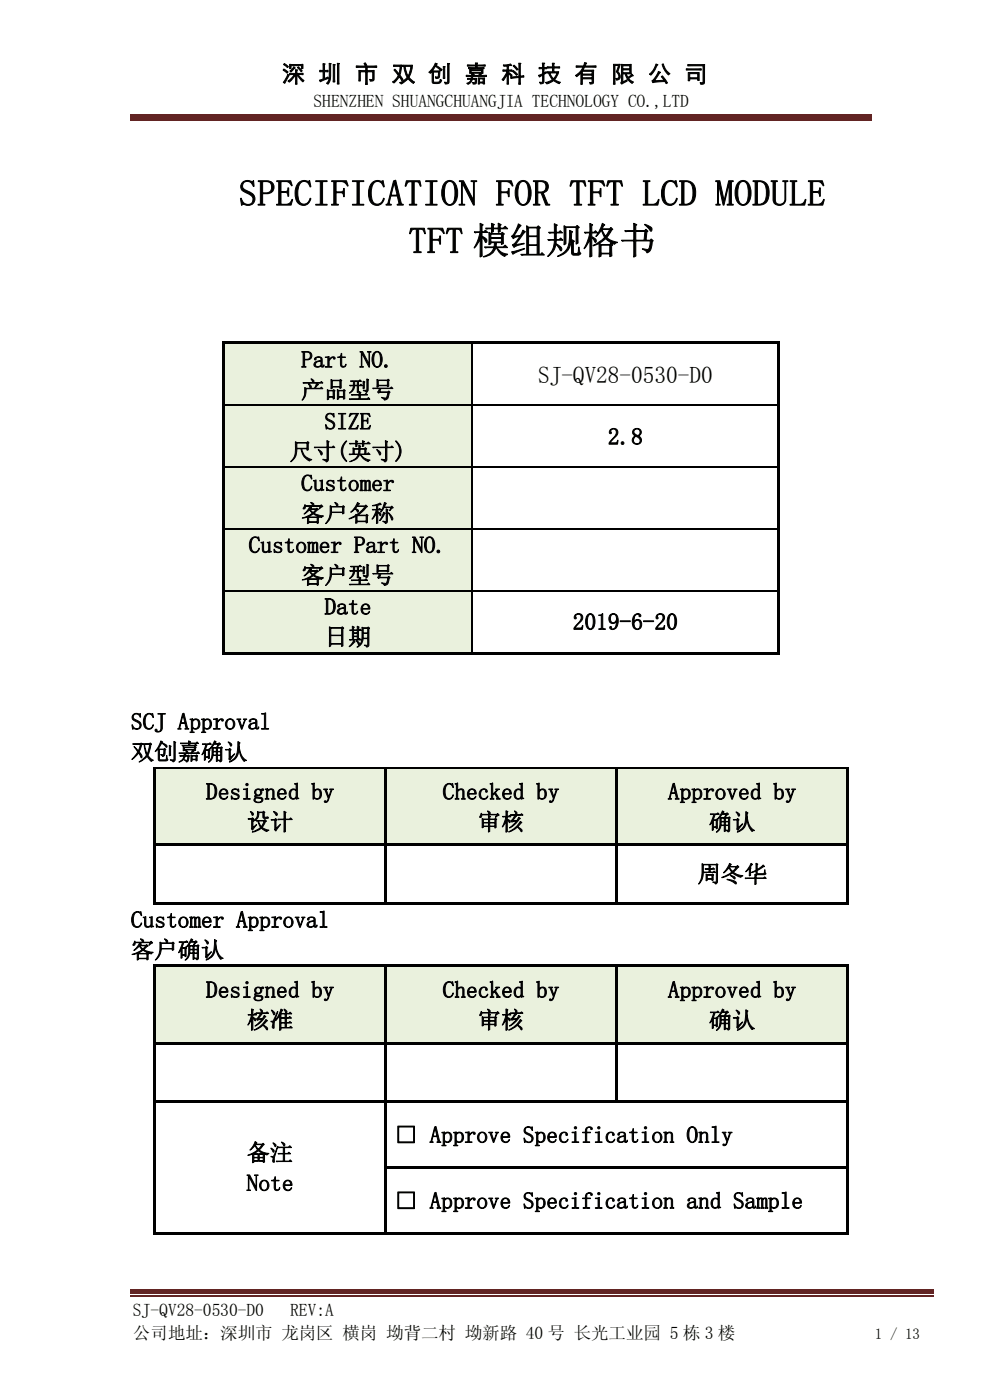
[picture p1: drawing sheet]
<svg xmlns="http://www.w3.org/2000/svg" width="210mm" height="297mm" viewBox="0 0 210 297" stroke-linecap="round" stroke-linejoin="round" font-family="sans-serif">
<defs><g id="words">
<g font-size="7.7">
<text x="50.7" y="43.6">SPECIFICATION FOR TFT LCD MODULE</text>
<text x="86.6" y="53.7">TFT 模组规格书</text>
</g>
<g font-size="5">
<text x="59.7" y="17.1">深 圳 市 双 创 嘉 科 技 有 限 公 司</text>
<text x="63.9" y="78">Part NO.</text>
<text x="114.1" y="81.2">SJ-QV28-0530-D0</text>
<text x="63.9" y="84.4">产品型号</text>
<text x="68.8" y="91.1">SIZE</text>
<text x="128.9" y="94.3">2.8</text>
<text x="61.4" y="97.5">尺寸(英寸)</text>
<text x="63.9" y="104.2">Customer</text>
<text x="63.9" y="110.6">客户名称</text>
<text x="52.7" y="117.3">Customer Part NO.</text>
<text x="63.9" y="123.7">客户型号</text>
<text x="68.8" y="130.4">Date</text>
<text x="68.8" y="136.8">日期</text>
<text x="121.5" y="133.6">2019-6-20</text>
<text x="27.8" y="154.8">SCJ Approval</text>
<text x="27.8" y="161.2">双创嘉确认</text>
<text x="43.7" y="169.6">Designed by</text>
<text x="93.9" y="169.6">Checked by</text>
<text x="141.7" y="169.6">Approved by</text>
<text x="52.3" y="176.1">设计</text>
<text x="101.3" y="176.1">审核</text>
<text x="150.4" y="176.1">确认</text>
<text x="147.9" y="187.1">周冬华</text>
<text x="27.8" y="196.8">Customer Approval</text>
<text x="27.8" y="203.2">客户确认</text>
<text x="43.7" y="211.7">Designed by</text>
<text x="93.9" y="211.7">Checked by</text>
<text x="141.7" y="211.7">Approved by</text>
<text x="52.3" y="218.1">核准</text>
<text x="101.3" y="218.1">审核</text>
<text x="150.4" y="218.1">确认</text>
<text x="83.7" y="242.4">□ Approve Specification Only</text>
<text x="52.3" y="246.2">备注</text>
<text x="52.3" y="252.6">Note</text>
<text x="83.7" y="256.4">□ Approve Specification and Sample</text>
</g>
<g font-size="3.7">
<text x="66.5" y="22.7">SHENZHEN SHUANGCHUANGJIA TECHNOLOGY CO.,LTD</text>
<text x="28.2" y="279.2">SJ-QV28-0530-D0</text>
<text x="61.5" y="279.2">REV:A</text>
<text x="28.2" y="284">公司地址：深圳市 龙岗区 横岗 坳背二村 坳新路 40 号 长光工业园 5 栋 3 楼</text>
</g>
<text font-size="3.2" x="185.6" y="284">1 / 13</text>
</g></defs>
<path d="M27.7 24.7h157.3v1h-157.3z" fill="#622423"/>
<path d="M27.7 24.3h157.3" fill="none" stroke="#622423" stroke-width=".25"/>
<path d="M27.7 273.5h170.4v1.1h-170.4z" fill="#622423"/>
<path d="M27.7 274.9h170.4" fill="none" stroke="#622423" stroke-width=".25"/>
<g fill="#eaf1dd">
<path d="M47.7 73h52.3v12.8h-52.3z"/>
<path d="M49.4 73h48.8v6.5h-48.8z"/>
<path d="M49.4 79.5h48.8v6.3h-48.8z"/>
</g>
<path d="M47.2 72.5h.5v.6h-.5zM47.2 72.5h.5v.5h-.5zM47.2 73.1h.5v12.7h-.5zM47.7 72.5h52.3v.5h-52.3zM100 73l.3 .1zM100 72.5h.5v.5h-.5zM100.5 72.5h64.4v.5h-64.4zM164.9 72.5h.5v.6h-.5zM164.9 72.5h.5v.5h-.5zM164.9 73.1h.5v12.7h-.5z" fill="#000"/>
<path d="M47.7 73h52.3" fill="none" stroke="#eaf1dd" stroke-width=".21"/>
<path d="M100.2 73.1v12.7" fill="none" stroke="#000" stroke-width=".25"/>
<g fill="#eaf1dd">
<path d="M47.7 86.1h52.3v12.9h-52.3z"/>
<path d="M49.4 86.1h48.8v6.4h-48.8z"/>
<path d="M49.4 92.5h48.8v6.5h-48.8z"/>
</g>
<path d="M47.2 85.8h.5v.3h-.5zM47.2 86.1h.5v12.9h-.5zM100 85.8h.3v.3h-.3zM164.9 85.8h.5v.3h-.5zM164.9 86.1h.5v12.9h-.5z" fill="#000"/>
<path d="M47.7 86h52.3M100.2 86.1v12.9M100.3 86h64.6" fill="none" stroke="#000" stroke-width=".25"/>
<g fill="#eaf1dd">
<path d="M47.7 99.2h52.3v12.9h-52.3z"/>
<path d="M49.4 99.2h48.8v6.5h-48.8z"/>
<path d="M49.4 105.7h48.8v6.4h-48.8z"/>
</g>
<path d="M47.2 99h.5v.2h-.5zM47.2 99.2h.5v12.9h-.5zM100 99h.3v.2h-.3zM164.9 99h.5v.2h-.5zM164.9 99.2h.5v12.9h-.5z" fill="#000"/>
<path d="M47.7 99.1h52.3M100.2 99.2v12.9M100.3 99.1h64.6" fill="none" stroke="#000" stroke-width=".25"/>
<g fill="#eaf1dd">
<path d="M47.7 112.3h52.3v12.9h-52.3z"/>
<path d="M49.4 112.3h48.8v6.5h-48.8z"/>
<path d="M49.4 118.8h48.8v6.4h-48.8z"/>
</g>
<path d="M47.2 112.1h.5v.2h-.5zM47.2 112.3h.5v12.9h-.5zM100 112.1h.3v.2h-.3zM164.9 112.1h.5v.2h-.5zM164.9 112.3h.5v12.9h-.5z" fill="#000"/>
<path d="M47.7 112.2h52.3M100.2 112.3v12.9M100.3 112.2h64.6" fill="none" stroke="#000" stroke-width=".25"/>
<g fill="#eaf1dd">
<path d="M47.7 125.4h52.3v12.9h-52.3z"/>
<path d="M49.4 125.4h48.8v6.5h-48.8z"/>
<path d="M49.4 131.9h48.8v6.4h-48.8z"/>
</g>
<path d="M47.2 125.2h.5v.2h-.5zM47.2 125.4h.5v12.9h-.5zM47.2 138.3h.5v.5h-.5zM47.7 138.3h52.3v.5h-52.3zM100 125.2h.3v.2h-.3zM100 138.3h.5v.5h-.5zM100.5 138.3h64.4v.5h-64.4zM164.9 125.2h.5v.2h-.5zM164.9 125.4h.5v12.9h-.5zM164.9 138.3h.5v.5h-.5z" fill="#000"/>
<path d="M47.7 125.3h52.3M100.2 125.4v12.9M100.3 125.3h64.6" fill="none" stroke="#000" stroke-width=".25"/>
<g fill="#eaf1dd">
<path d="M33.1 163.2h48.4v15.8h-48.4z"/>
<path d="M34.7 164.7h45.2v6.4h-45.2z"/>
<path d="M34.7 171.1h45.2v6.4h-45.2z"/>
<path d="M82.1 163.2h48.4v15.8h-48.4z"/>
<path d="M83.7 164.7h45.2v6.4h-45.2z"/>
<path d="M83.7 171.1h45.2v6.4h-45.2z"/>
<path d="M131.1 163.2h48.4v15.8h-48.4z"/>
<path d="M132.7 164.7h45.2v6.4h-45.2z"/>
<path d="M132.7 171.1h45.2v6.4h-45.2z"/>
</g>
<g fill="#000">
<path d="M32.6 162.7h.5v.5h-.5zM32.6 163.2h.5v15.8h-.5zM32.6 179h.5v.5h-.5zM32.6 179.5h.5v11.8h-.5zM33.1 162.7h48.5v.5h-48.5zM33.1 179h48.5v.5h-48.5zM81.6 163.2h.5zM81.6 162.7h.5v.5h-.5zM81.6 163.2h.5v15.8h-.5zM81.6 179h.5v.5h-.5zM81.6 179.5h.5v11.8h-.5zM82.1 162.7h48.4v.5h-48.4z"/>
<path d="M82.1 179h48.4v.5h-48.4zM130.5 163.2h.6zM130.5 162.7h.6v.5h-.6zM130.5 163.2h.6v15.8h-.6zM130.5 179h.6v.5h-.6zM130.5 179.5h.6v11.8h-.6zM131.1 162.7h48.5v.5h-48.5zM131.1 179h48.5v.5h-48.5zM179.6 162.7h.5v.5h-.5zM179.6 163.2h.5v15.8h-.5zM179.6 179h.5v.5h-.5zM179.6 179.5h.5v11.8h-.5z"/>
<path d="M32.6 191.3h.5v.5h-.5zM33.1 191.3h48.5v.5h-48.5zM81.6 191.3h.5v.5h-.5zM82.1 191.3h48.4v.5h-48.4zM130.5 191.3h.6v.5h-.6zM131.1 191.3h48.5v.5h-48.5zM179.6 191.3h.5v.5h-.5z"/>
</g>
<path d="M33.1 163.2h48.5M82.1 163.2h48.4M131.1 163.2h48.5" fill="none" stroke="#eaf1dd" stroke-width=".21"/>
<g fill="#eaf1dd">
<path d="M33.1 205.2h48.4v15.9h-48.4z"/>
<path d="M34.7 206.7h45.2v6.4h-45.2z"/>
<path d="M34.7 213.1h45.2v6.5h-45.2z"/>
<path d="M82.1 205.2h48.4v15.9h-48.4z"/>
<path d="M83.7 206.7h45.2v6.4h-45.2z"/>
<path d="M83.7 213.1h45.2v6.5h-45.2z"/>
<path d="M131.1 205.2h48.4v15.9h-48.4z"/>
<path d="M132.7 206.7h45.2v6.4h-45.2z"/>
<path d="M132.7 213.1h45.2v6.5h-45.2z"/>
</g>
<g fill="#000">
<path d="M32.6 204.7h.5v.5h-.5zM32.6 205.2h.5v15.9h-.5zM33.1 204.7h48.5v.5h-48.5zM81.6 205.2h.5zM81.6 204.7h.5v.5h-.5zM81.6 205.2h.5v15.9h-.5zM82.1 204.7h48.4v.5h-48.4zM130.5 205.2h.6zM130.5 204.7h.6v.5h-.6zM130.5 205.2h.6v15.9h-.6zM131.1 204.7h48.5v.5h-48.5zM179.6 204.7h.5v.5h-.5z"/>
<path d="M179.6 205.2h.5v15.9h-.5zM32.6 221.1h.5v.5h-.5zM32.6 221.6h.5v11.9h-.5zM32.6 233.5h.5v.5h-.5zM32.6 234h.5v13.4h-.5zM33.1 221.1h48.5v.5h-48.5zM33.1 233.5h48.5v.5h-48.5zM81.6 221.1h.5v.5h-.5zM81.6 221.6h.5v11.9h-.5zM81.6 233.5h.5v.5h-.5zM81.6 234h.5v13.4h-.5zM82.1 221.1h48.4v.5h-48.4z"/>
<path d="M82.1 233.5h48.4v.5h-48.4zM130.5 221.1h.6v.5h-.6zM130.5 221.6h.6v11.9h-.6zM130.5 233.5h.6v.5h-.6zM131.1 221.1h48.5v.5h-48.5zM131.1 233.5h48.5v.5h-48.5zM179.6 221.1h.5v.5h-.5zM179.6 221.6h.5v11.9h-.5zM179.6 233.5h.5v.5h-.5zM179.6 234h.5v13.4h-.5zM32.6 247.4h.5v.6h-.5zM32.6 248h.5v13.4h-.5z"/>
<path d="M81.6 247.4h.5v.6h-.5zM81.6 248h.5v13.4h-.5zM82.1 247.4h97.5v.5h-97.5zM179.6 247.4h.5v.6h-.5zM179.6 248h.5v13.4h-.5zM32.6 261.4h.5v.5h-.5zM33.1 261.4h48.5v.5h-48.5zM81.6 261.4h.5v.5h-.5zM82.1 261.4h97.5v.5h-97.5zM179.6 261.4h.5v.5h-.5z"/>
</g>
<path d="M33.1 205.2h48.5M82.1 205.2h48.4M131.1 205.2h48.5" fill="none" stroke="#eaf1dd" stroke-width=".21"/>
<use href="#words"/>
</svg>
